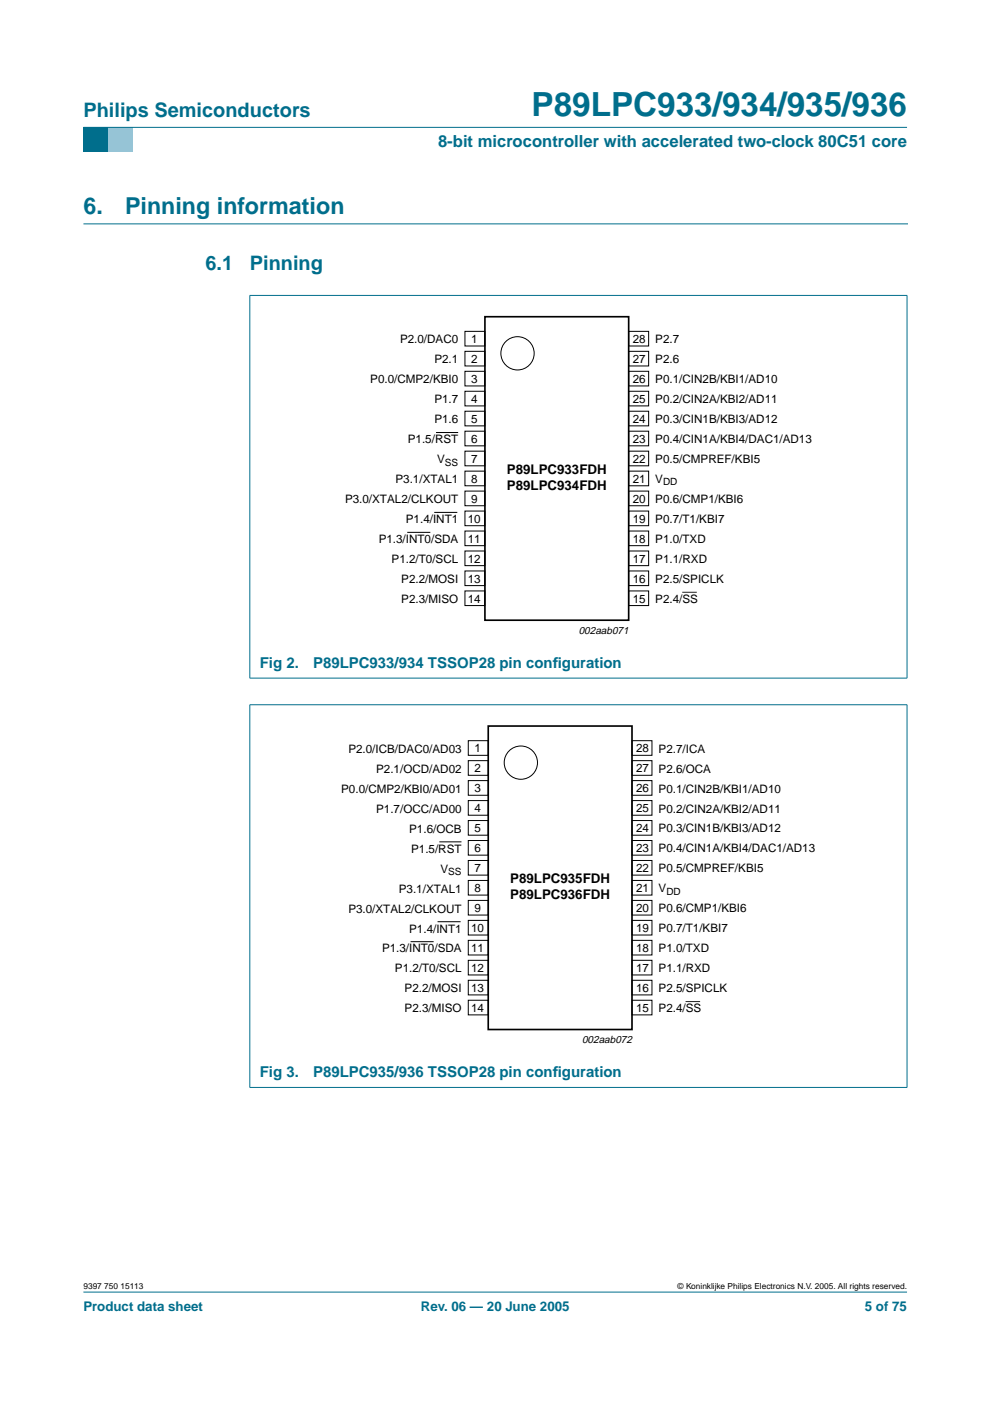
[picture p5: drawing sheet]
<svg xmlns="http://www.w3.org/2000/svg" width="210mm" height="297mm" viewBox="0 0 210 297" stroke-linecap="round" stroke-linejoin="round" font-family="sans-serif">
<defs><g id="words">
<text font-size="7.1" fill="#006e8c" x="112.7" y="24.7">P89LPC933/934/935/936</text>
<g font-size="4.9" fill="#006e8c">
<text x="17.7" y="45.5">6.</text>
<text x="26.5" y="45.5">Pinning information</text>
</g>
<g font-size="4.2" fill="#006e8c">
<text x="17.7" y="24.9">Philips Semiconductors</text>
<text x="43.6" y="57.3">6.1</text>
<text x="53" y="57.3">Pinning</text>
</g>
<text font-size="3.5" fill="#006e8c" x="92.9" y="31.1">8-bit microcontroller with accelerated two-clock 80C51 core</text>
<g font-size="3.2" fill="#006e8c">
<text x="55.1" y="141.7">Fig 2.</text>
<text x="66.4" y="141.7">P89LPC933/934 TSSOP28 pin conf</text>
<text x="117.2" y="141.7">iguration</text>
<text x="55.1" y="228.4">Fig 3.</text>
<text x="66.4" y="228.4">P89LPC935/936 TSSOP28 pin conf</text>
<text x="117.2" y="228.4">iguration</text>
</g>
<g font-size="2.8">
<text x="107.5" y="100.5">P89LPC933FDH</text>
<text x="107.5" y="103.8">P89LPC934FDH</text>
<text x="108.2" y="187.2">P89LPC935FDH</text>
<text x="108.2" y="190.6">P89LPC936FDH</text>
</g>
<g font-size="2.8" fill="#006e8c">
<text x="17.7" y="278">Product data sheet</text>
<text x="89.2" y="278">Rev. 06 — 20 June 2005</text>
<text x="183.4" y="278">5 of 75</text>
</g>
<g font-size="2.5">
<text x="84.8" y="72.8">P2.0/DAC0</text>
<text x="92.1" y="77">P2.1</text>
<text x="99.9" y="72.7">1</text>
<text x="99.9" y="77">2</text>
<text x="134.2" y="72.7">28</text>
<text x="134.2" y="77">27</text>
<text x="138.9" y="72.8">P2.7</text>
<text x="138.9" y="77">P2.6</text>
<text x="78.5" y="81.3">P0.0/CMP2/KBI0</text>
<text x="99.9" y="81.2">3</text>
<text x="134.2" y="81.2">26</text>
<text x="138.9" y="81.3">P0.1/CIN2B/KBI1/AD10</text>
<text x="92.1" y="85.5">P1.7</text>
<text x="92.1" y="89.7">P1.6</text>
<text x="99.9" y="85.4">4</text>
<text x="99.9" y="89.7">5</text>
<text x="134.2" y="89.7">24</text>
<text x="134.2" y="85.4">25</text>
<text x="138.9" y="85.5">P0.2/CIN2A/KBI2/AD11</text>
<text x="138.9" y="89.7">P0.3/CIN1B/KBI3/AD12</text>
<text x="86.5" y="94">P1.5/RST</text>
<text x="99.9" y="93.9">6</text>
<text x="134.2" y="93.9">23</text>
<text x="138.9" y="94">P0.4/CIN1A/KBI4/DAC1/AD13</text>
<text x="92.7" y="98.2">V</text>
<text x="99.9" y="98.1">7</text>
<text x="134.2" y="98.1">22</text>
<text x="138.9" y="98.2">P0.5/CMPREF/KBI5</text>
<text x="73.2" y="106.7">P3.0/XTAL2/CLKOUT</text>
<text x="83.9" y="102.5">P3.1/XTAL1</text>
<text x="99.9" y="102.4">8</text>
<text x="99.9" y="106.6">9</text>
<text x="134.2" y="106.6">20</text>
<text x="134.2" y="102.4">21</text>
<text x="138.9" y="102.4">V</text>
<text x="138.9" y="106.7">P0.6/CMP1/KBI6</text>
<text x="86.1" y="110.9">P1.4/INT1</text>
<text x="99.2" y="110.8">10</text>
<text x="134.2" y="110.8">19</text>
<text x="138.9" y="110.9">P0.7/T1/KBI7</text>
<text x="80.3" y="115.2">P1.3/INT0/SDA</text>
<text x="83" y="119.4">P1.2/T0/SCL</text>
<text x="99.2" y="115.1">11</text>
<text x="99.2" y="119.3">12</text>
<text x="134.2" y="115.1">18</text>
<text x="134.2" y="119.3">17</text>
<text x="138.9" y="115.1">P1.0/TXD</text>
<text x="138.9" y="119.4">P1.1/RXD</text>
<text x="85.1" y="123.6">P2.2/MOSI</text>
<text x="99.2" y="123.5">13</text>
<text x="134.2" y="123.5">16</text>
<text x="138.9" y="123.6">P2.5/SPICLK</text>
<text x="85.1" y="127.9">P2.3/MISO</text>
<text x="99.2" y="127.8">14</text>
<text x="134.2" y="127.8">15</text>
<text x="138.9" y="127.8">P2.4/SS</text>
<text x="73.9" y="159.6">P2.0/ICB/DAC0/AD03</text>
<text x="100.6" y="159.5">1</text>
<text x="134.9" y="159.5">28</text>
<text x="139.6" y="159.6">P2.7/ICA</text>
<text x="79.8" y="163.8">P2.1/OCD/AD02</text>
<text x="100.6" y="163.7">2</text>
<text x="100.6" y="168">3</text>
<text x="134.9" y="168">26</text>
<text x="134.9" y="163.7">27</text>
<text x="139.6" y="163.8">P2.6/OCA</text>
<text x="72.3" y="168.1">P0.0/CMP2/KBI0/AD01</text>
<text x="79.8" y="172.3">P1.7/OCC/AD00</text>
<text x="100.6" y="172.2">4</text>
<text x="134.9" y="172.2">25</text>
<text x="139.6" y="168">P0.1/CIN2B/KBI1/AD10</text>
<text x="139.6" y="172.3">P0.2/CIN2A/KBI2/AD11</text>
<text x="86.8" y="176.5">P1.6/OCB</text>
<text x="100.6" y="176.4">5</text>
<text x="134.9" y="176.4">24</text>
<text x="139.6" y="176.5">P0.3/CIN1B/KBI3/AD12</text>
<text x="87.2" y="180.8">P1.5/RST</text>
<text x="93.4" y="185">V</text>
<text x="100.6" y="180.7">6</text>
<text x="100.6" y="184.9">7</text>
<text x="134.9" y="184.9">22</text>
<text x="134.9" y="180.7">23</text>
<text x="139.6" y="180.7">P0.4/CIN1A/KBI4/DAC1/AD13</text>
<text x="139.6" y="185">P0.5/CMPREF/KBI5</text>
<text x="84.6" y="189.2">P3.1/XTAL1</text>
<text x="100.6" y="189.1">8</text>
<text x="134.9" y="189.1">21</text>
<text x="139.6" y="189.2">V</text>
<text x="73.9" y="193.5">P3.0/XTAL2/CLKOUT</text>
<text x="86.8" y="197.7">P1.4/INT1</text>
<text x="99.9" y="197.6">10</text>
<text x="100.6" y="193.4">9</text>
<text x="134.9" y="193.4">20</text>
<text x="134.9" y="197.6">19</text>
<text x="139.6" y="193.4">P0.6/CMP1/KBI6</text>
<text x="139.6" y="197.7">P0.7/T1/KBI7</text>
<text x="81" y="201.9">P1.3/INT0/SDA</text>
<text x="99.9" y="201.8">11</text>
<text x="134.9" y="201.8">18</text>
<text x="139.6" y="201.9">P1.0/TXD</text>
<text x="83.7" y="206.2">P1.2/T0/SCL</text>
<text x="99.9" y="206.1">12</text>
<text x="134.9" y="206.1">17</text>
<text x="139.6" y="206.1">P1.1/RXD</text>
<text x="85.8" y="210.4">P2.2/MOSI</text>
<text x="85.8" y="214.7">P2.3/MISO</text>
<text x="99.9" y="210.3">13</text>
<text x="99.9" y="214.5">14</text>
<text x="134.9" y="210.3">16</text>
<text x="134.9" y="214.5">15</text>
<text x="139.6" y="210.4">P2.5/SPICLK</text>
<text x="139.6" y="214.6">P2.4/SS</text>
</g>
<g font-size="2.2">
<text x="122.7" y="134.3">002aab071</text>
<text x="123.4" y="221.1">002aab072</text>
</g>
<g font-size="2.1">
<text x="94.3" y="98.7">SS</text>
<text x="140.6" y="102.9">DD</text>
<text x="95.1" y="185.5">SS</text>
<text x="141.3" y="189.7">DD</text>
</g>
<g font-size="1.8">
<text x="17.7" y="273.4">9397 750 15113</text>
<text x="143.7" y="273.4">© Koninklijke Philips Electronics N.V. 2005. All rights reserved.</text>
</g>
</g></defs>
<path d="M17.7 273.9h174.6z" fill="#006e8c" stroke="#006e8c" stroke-width=".21"/>
<path d="M17.7 27h5.3v5.3h-5.3z" fill-rule="evenodd" fill="#006e8c"/>
<path d="M23 27h5.3v5.3h-5.3z" fill-rule="evenodd" fill="#96c4d6"/>
<g fill="#006e8c" stroke="#006e8c" stroke-width=".21">
<path d="M17.7 27h174.6z"/>
<path d="M53 62.7v81z"/>
<path d="M192.3 62.7v81z"/>
<path d="M52.9 62.6h139.5z"/>
<path d="M52.9 143.8h139.5z"/>
<path d="M53 149.5v81z"/>
<path d="M192.3 149.5v81z"/>
<path d="M52.9 149.4h139.5z"/>
<path d="M52.9 230.6h139.5z"/>
</g>
<path d="M17.7 47.5h174.7" fill="none" stroke="#006e8c" stroke-width=".21"/>
<g fill="none" stroke="#000" stroke-width=".21">
<path d="M98.6 70.3h4.2v3.1h-4.2zM98.6 74.5h4.2v3.1h-4.2zM98.6 78.7h4.2v3.1h-4.2zM133.3 78.7h4.2v3.1h-4.2zM133.3 70.3h4.2v3.1h-4.2zM133.3 74.5h4.2v3.1h-4.2zM92.4 91.7h4.7M98.6 83h4.2v3.1h-4.2zM98.6 87.2h4.2v3.1h-4.2zM98.6 91.4h4.2v3.1h-4.2zM98.6 95.7h4.2v3.1h-4.2zM98.6 99.9h4.2v3.1h-4.2z"/>
<path d="M133.3 95.7h4.2v3.1h-4.2zM133.3 99.9h4.2v3.1h-4.2zM133.3 87.2h4.2v3.1h-4.2zM133.3 91.4h4.2v3.1h-4.2zM133.3 83h4.2v3.1h-4.2zM86.3 112.9h4.9M92.1 108.6h4.9M98.6 104.1h4.2v3.1h-4.2zM98.6 108.4h4.2v3.1h-4.2zM98.6 112.6h4.2v3.1h-4.2zM98.6 116.8h4.2v3.1h-4.2zM133.3 112.6h4.2v3.1h-4.2z"/>
<path d="M133.3 116.8h4.2v3.1h-4.2zM133.3 104.1h4.2v3.1h-4.2zM133.3 108.4h4.2v3.1h-4.2zM98.6 121.1h4.2v3.1h-4.2zM98.6 125.3h4.2v3.1h-4.2zM133.3 121.1h4.2v3.1h-4.2zM133.3 125.3h4.2v3.1h-4.2zM99.3 157h4.2v3.1h-4.2zM134 157h4.2v3.1h-4.2zM93.2 178.5h4.6M99.3 161.3h4.2v3.1h-4.2zM99.3 165.5h4.2v3.1h-4.2z"/>
<path d="M99.3 169.7h4.2v3.1h-4.2zM99.3 174h4.2v3.1h-4.2zM99.3 178.2h4.2v3.1h-4.2zM134 174h4.2v3.1h-4.2zM134 178.2h4.2v3.1h-4.2zM134 165.5h4.2v3.1h-4.2zM134 169.7h4.2v3.1h-4.2zM134 161.3h4.2v3.1h-4.2zM87.1 199.7h4.8M92.8 195.4h4.9M99.3 182.4h4.2v3.1h-4.2zM99.3 186.7h4.2v3.1h-4.2z"/>
<path d="M99.3 190.9h4.2v3.1h-4.2zM99.3 195.1h4.2v3.1h-4.2zM99.3 199.4h4.2v3.1h-4.2zM134 199.4h4.2v3.1h-4.2zM134 190.9h4.2v3.1h-4.2zM134 195.1h4.2v3.1h-4.2zM134 182.4h4.2v3.1h-4.2zM134 186.7h4.2v3.1h-4.2zM99.3 203.6h4.2v3.1h-4.2zM99.3 207.8h4.2v3.1h-4.2zM99.3 212.1h4.2v3.1h-4.2zM134 207.8h4.2v3.1h-4.2z"/>
<path d="M134 212.1h4.2v3.1h-4.2zM134 203.6h4.2v3.1h-4.2z"/>
<circle cx="109.7" cy="74.9" r="3.5"/>
<circle cx="110.4" cy="161.7" r="3.5"/>
</g>
<path d="M102.8 67.2h30.5v64.3h-30.5zM103.5 153.9h30.5v64.4h-30.5z" fill="none" stroke="#000" stroke-width=".35"/>
<path d="M144.7 125.6h3M145.4 212.4h3" fill="none" stroke="#231f20" stroke-width=".21"/>
<use href="#words"/>
</svg>
